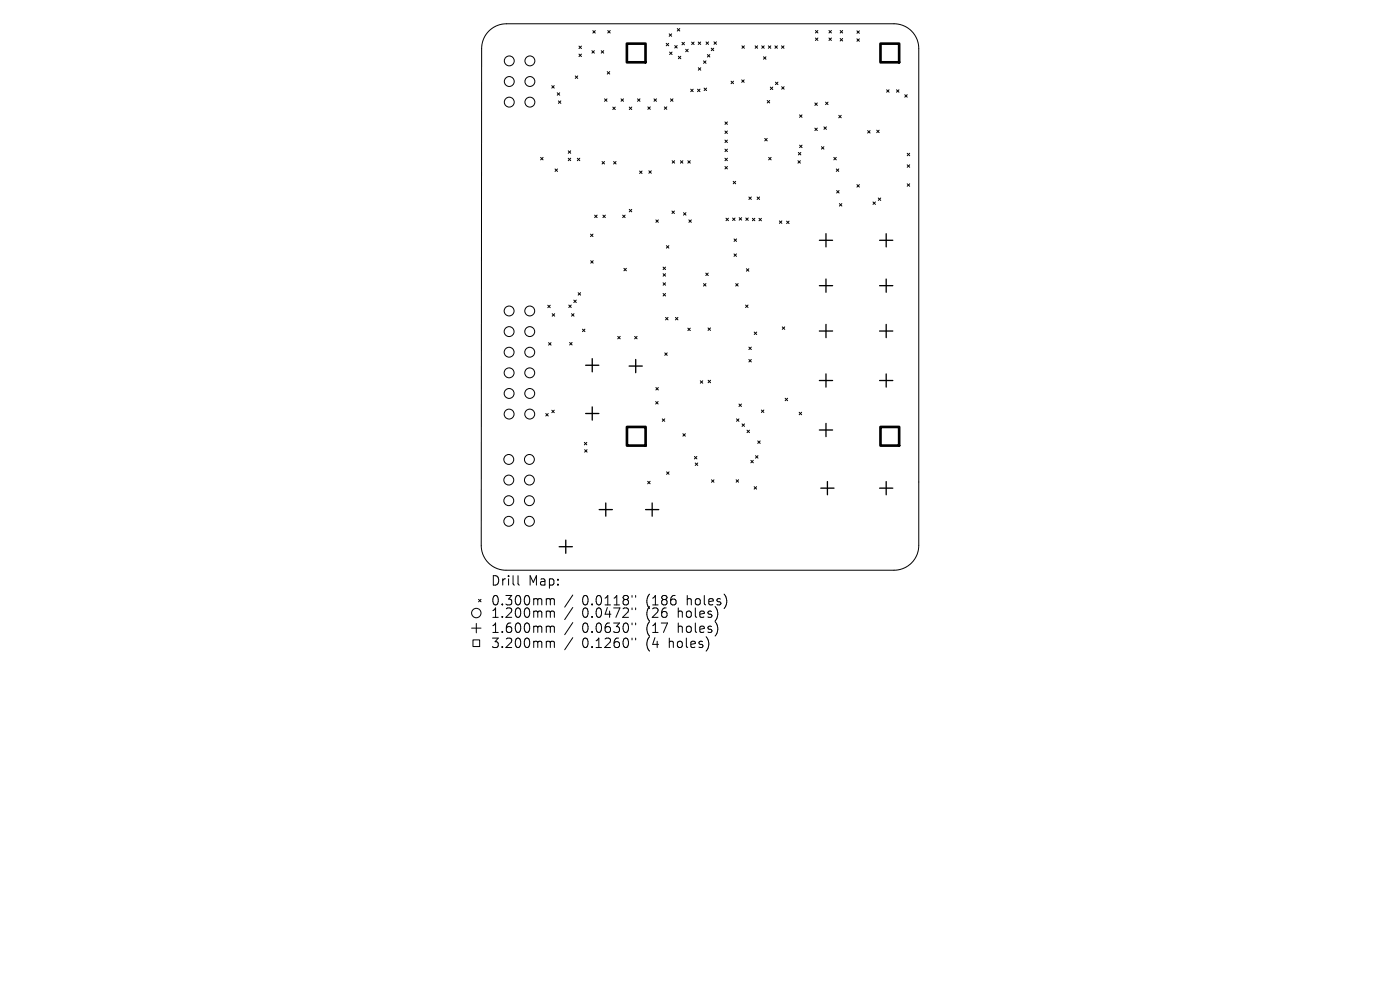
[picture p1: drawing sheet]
<svg xmlns="http://www.w3.org/2000/svg" width="297mm" height="210mm" viewBox="0 0 297 210" stroke-linecap="round" stroke-linejoin="round" font-family="sans-serif">
<defs><g id="words">
<g font-size="2.8">
<text x="104" y="124.5">Drill</text>
<text x="112.1" y="124.5">Map:</text>
<text x="104" y="128.7">0.300mm</text>
<text x="104" y="131.3">1.200mm</text>
<text x="123.5" y="128.7">0.0118&quot;</text>
<text x="123.5" y="131.3">0.0472&quot;</text>
<text x="137.2" y="128.7">(186</text>
<text x="137.2" y="131.3">(26</text>
<text x="144.1" y="131.3">holes)</text>
<text x="146" y="128.7">holes)</text>
<text x="104" y="134.5">1.600mm</text>
<text x="104" y="137.7">3.200mm</text>
<text x="123.5" y="134.5">0.0630&quot;</text>
<text x="123.5" y="137.7">0.1260&quot;</text>
<text x="137.2" y="134.5">(17</text>
<text x="137.2" y="137.7">(4</text>
<text x="142.2" y="137.7">holes)</text>
<text x="144.1" y="134.5">holes)</text>
</g>
</g></defs>
<g fill="none" stroke="#000" stroke-width=".21">
<path d="M103.7 6.6a5.2 5.2 0 0 1 3.7-1.6h82.3a5.2 5.2 0 0 1 5.2 5.3v105.4a5.2 5.2 0 0 1-5.2 5.3h-82.4a5.2 5.2 0 0 1-5.2-5.3l.1-105.4a5.2 5.2 0 0 1 1.5-3.7zM117.1 18.2l.5 .5M117.6 18.2l-.5 .5M118.2 19.7l.5 .5M118.7 19.7l-.5 .5M122 16.1l.6 .5M122.6 16.1l-.6 .5M122.8 9.8l.5 .5M122.8 11.5l.5 .5M123.3 9.8l-.5 .5M123.3 11.5l-.5 .5M125.6 10.7l.5 .6"/>
<path d="M125.8 6.5l.5 .5M126.1 10.7l-.5 .6M126.3 6.5l-.5 .5M127.5 10.7l.6 .6M128.1 10.7l-.6 .6M128.8 15.2l.6 .5M128.9 6.5l.6 .5M129.4 15.2l-.6 .5M129.5 6.5l-.6 .5M141.3 9.2l.6 .5M141.9 9.2l-.6 .5M142 7.2l.5 .5"/>
<path d="M142.1 11l.5 .6M142.5 7.2l-.5 .5M142.6 11l-.5 .6M143.1 9.7l.6 .5M143.7 9.7l-.6 .5M143.7 6.1l.5 .5M143.9 11.9l.5 .6M144.2 6.1l-.5 .5M144.4 11.9l-.5 .6M144.7 9l.5 .5M145.2 9l-.5 .5M145.5 10.5l.5 .5"/>
<path d="M146 10.5l-.5 .5M146.5 18.9l.6 .5M146.7 8.9l.6 .6M147.1 18.9l-.6 .5M147.3 8.9l-.6 .6M148 18.9l.5 .5M148.1 8.9l.5 .5M148.1 14.4l.6 .5M148.5 18.9l-.5 .5M148.6 8.9l-.5 .5M148.7 14.4l-.6 .5M149.3 12.9l.5 .5"/>
<path d="M149.4 18.7l.5 .5M149.8 12.9l-.5 .5M149.8 8.9l.5 .5M149.9 18.7l-.5 .5M150.1 11.6l.5 .5M150.3 8.9l-.5 .5M150.6 11.6l-.5 .5M150.9 10.2l.5 .5M151.4 10.2l-.5 .5M151.5 8.9l.5 .5M152 8.9l-.5 .5M155.1 17.2l.5 .5"/>
<path d="M155.6 17.2l-.5 .5M157.3 16.9l.6 .6M157.4 9.7l.5 .5M157.9 16.9l-.6 .6M157.9 9.7l-.5 .5M160.2 9.7l.5 .5M160.7 9.7l-.5 .5M161.6 9.7l.5 .5M162 12l.5 .6M162.1 9.7l-.5 .5M162.5 12l-.5 .6M163 9.7l.5 .5"/>
<path d="M163.4 18.5l.5 .5M163.5 9.7l-.5 .5M163.9 18.5l-.5 .5M164.4 9.7l.5 .5M164.5 17.4l.5 .5M164.9 9.7l-.5 .5M165 17.4l-.5 .5M165.8 9.7l.5 .5M165.8 18.4l.5 .5M166.3 9.7l-.5 .5M166.3 18.4l-.5 .5M173 6.5l.5 .5"/>
<path d="M173 8.1l.5 .5M173.5 6.5l-.5 .5M173.5 8.1l-.5 .5M175.9 6.5l.5 .5M175.9 8.1l.5 .5M176.4 6.5l-.5 .5M176.4 8.1l-.5 .5M178.2 6.5l.6 .5M178.2 8.2l.6 .5M178.8 6.5l-.6 .5M178.8 8.2l-.6 .5M181.8 6.5l.5 .6"/>
<path d="M181.8 8.2l.5 .6M182.3 6.5l-.5 .6M182.3 8.2l-.5 .6M188.1 19l.5 .6M188.6 19l-.5 .6M190.2 19l.5 .6M190.7 19l-.5 .6M114.7 33.4l.5 .5M115.2 33.4l-.5 .5M117.8 35.8l.5 .6M118.3 35.8l-.5 .6M118.5 21.4l.5 .5"/>
<path d="M119 21.4l-.5 .5M120.5 32l.6 .5M120.5 33.6l.6 .5M121.1 32l-.6 .5M121.1 33.6l-.6 .5M122.5 33.6l.5 .5M123 33.6l-.5 .5M127.7 34.3l.5 .5M128.2 34.3l-.5 .5M128.2 21l.6 .5M128.8 21l-.6 .5M130 22.7l.5 .5"/>
<path d="M130.2 34.3l.5 .5M130.5 22.7l-.5 .5M130.7 34.3l-.5 .5M131.7 21l.6 .5M132.3 21l-.6 .5M133.5 22.7l.5 .5M134 22.7l-.5 .5M135.2 21l.6 .5M135.7 36.3l.5 .5M135.8 21l-.6 .5M136.2 36.3l-.5 .5M137.4 22.7l.6 .5"/>
<path d="M137.7 36.2l.5 .6M138 22.7l-.6 .5M138.2 36.2l-.5 .6M138.7 21l.6 .5M139.3 21l-.6 .5M140.9 22.7l.6 .5M141.5 22.7l-.6 .5M142.2 21l.6 .5M142.6 34.1l.5 .5M142.8 21l-.6 .5M143.1 34.1l-.5 .5M144.3 34.1l.6 .5"/>
<path d="M144.9 34.1l-.6 .5M145.9 34.1l.5 .5M146.4 34.1l-.5 .5M153.8 25.9l.5 .5M153.8 27.8l.5 .5M153.8 29.7l.5 .5M153.8 31.6l.5 .6M153.8 33.6l.5 .5M153.8 35.3l.5 .5M154.3 33.6l-.5 .5M154.3 25.9l-.5 .5M154.3 27.8l-.5 .5"/>
<path d="M154.3 29.7l-.5 .5M154.3 31.6l-.5 .6M154.3 35.3l-.5 .5M155.5 38.5l.6 .5M156.1 38.5l-.6 .5M162.2 29.4l.6 .5M162.8 29.4l-.6 .5M162.8 21.3l.5 .5M163.1 33.4l.5 .5M163.3 21.3l-.5 .5M163.6 33.4l-.5 .5M169.3 34.1l.5 .5"/>
<path d="M169.4 32.3l.5 .6M169.6 24.4l.5 .5M169.6 30.8l.6 .5M169.8 34.1l-.5 .5M169.9 32.3l-.5 .6M170.1 24.4l-.5 .5M170.2 30.8l-.6 .5M172.9 21.8l.5 .6M172.9 27.2l.5 .5M173.4 21.8l-.5 .6M173.4 27.2l-.5 .5M174.3 31.1l.5 .5"/>
<path d="M174.8 31.1l-.5 .5M174.8 26.9l.5 .5M175.1 21.7l.6 .5M175.3 26.9l-.5 .5M175.7 21.7l-.6 .5M176.9 33.4l.5 .5M177.4 33.4l-.5 .5M177.4 35.8l.5 .6M177.9 35.8l-.5 .6M177.9 24.5l.6 .5M178.5 24.5l-.6 .5M181.8 39.2l.5 .5"/>
<path d="M182.3 39.2l-.5 .5M184.1 27.7l.5 .5M184.6 27.7l-.5 .5M186 27.6l.5 .5M186.5 27.6l-.5 .5M191.9 20.1l.6 .5M192.5 39l.5 .5M192.5 20.1l-.6 .5M192.5 32.5l.5 .5M192.5 35l.5 .5M193 32.5l-.5 .5M193 35l-.5 .5"/>
<path d="M193 39l-.5 .5M125.3 49.7l.5 .5M125.3 55.3l.5 .5M125.8 49.7l-.5 .5M125.8 55.3l-.5 .5M126.1 45.6l.6 .6M126.7 45.6l-.6 .6M127.9 45.6l.5 .6M128.4 45.6l-.5 .6M132.1 45.6l.5 .6M132.4 56.9l.5 .5M132.6 45.6l-.5 .6"/>
<path d="M132.9 56.9l-.5 .5M133.5 44.4l.5 .5M134 44.4l-.5 .5M139.1 46.6l.6 .6M139.7 46.6l-.6 .6M140.7 56.7l.5 .5M140.7 58.1l.5 .5M140.7 60l.5 .5M141.2 56.7l-.5 .5M141.2 58.1l-.5 .5M141.2 60l-.5 .5M141.4 52.1l.5 .5"/>
<path d="M141.9 52.1l-.5 .5M142.6 44.8l.5 .5M143.1 44.8l-.5 .5M145 45.1l.5 .5M145.5 45.1l-.5 .5M146.1 46.6l.6 .6M146.7 46.6l-.6 .6M149.7 57.9l.6 .6M150.3 57.9l-.6 .6M154 46.3l.5 .5M154.5 46.3l-.5 .5M155.4 46.2l.5 .6"/>
<path d="M155.7 53.9l.5 .5M155.7 50.7l.6 .5M155.9 46.2l-.5 .6M156.2 53.9l-.5 .5M156.3 50.7l-.6 .5M156.8 46.2l.5 .5M157.3 46.2l-.5 .5M158.2 46.2l.5 .6M158.3 57l.6 .5M158.7 46.2l-.5 .6M158.9 41.8l.5 .5M158.9 57l-.6 .5"/>
<path d="M159.4 41.8l-.5 .5M159.6 46.3l.5 .5M160.1 46.3l-.5 .5M160.6 41.8l.5 .5M161 46.3l.5 .5M161.1 41.8l-.5 .5M161.5 46.3l-.5 .5M165.3 46.9l.6 .5M165.9 46.9l-.6 .5M166.9 46.9l.5 .5M167.4 46.9l-.5 .5M177.5 40.4l.5 .5"/>
<path d="M178 40.4l-.5 .5M178.1 43.2l.5 .5M178.6 43.2l-.5 .5M185.2 42.8l.5 .6M185.7 42.8l-.5 .6M186.3 42l.5 .5M186.8 42l-.5 .5M116.2 64.7l.5 .6M116.4 72.7l.5 .5M116.7 64.7l-.5 .6M116.9 72.7l-.5 .5M117.1 66.5l.6 .6"/>
<path d="M117.7 66.5l-.6 .6M120.7 64.7l.5 .5M120.8 72.7l.6 .5M121.2 64.7l-.5 .5M121.2 66.5l.6 .6M121.4 72.7l-.6 .5M121.7 63.7l.6 .5M121.8 66.5l-.6 .6M122.3 63.7l-.6 .5M122.6 62.1l.6 .5M123.2 62.1l-.6 .5M123.6 69.8l.5 .6"/>
<path d="M124.1 69.8l-.5 .6M131 71.4l.6 .5M131.6 71.4l-.6 .5M134.6 71.4l.6 .5M135.2 71.4l-.6 .5M140.7 62.3l.5 .5M141 74.9l.5 .5M141.2 62.3l-.5 .5M141.2 67.3l.5 .6M141.5 74.9l-.5 .5M141.7 67.3l-.5 .6M143.3 67.3l.5 .6"/>
<path d="M143.8 67.3l-.5 .6M145.9 69.6l.5 .5M146.4 69.6l-.5 .5M149.2 60.2l.6 .5M149.8 60.2l-.6 .5M150.2 69.6l.5 .5M150.7 69.6l-.5 .5M156.1 60.2l.5 .5M156.6 60.2l-.5 .5M158.2 64.7l.5 .5M158.7 64.7l-.5 .5M158.9 73.6l.5 .6"/>
<path d="M158.9 76.3l.5 .5M159.4 73.6l-.5 .6M159.4 76.3l-.5 .5M160 70.4l.5 .6M160.5 70.4l-.5 .6M166 69.3l.5 .6M166.5 69.3l-.5 .6M115.8 87.7l.5 .5M116.3 87.7l-.5 .5M117.1 87l.5 .5M117.6 87l-.5 .5M124 93.8l.5 .6"/>
<path d="M124 95.4l.5 .5M124.5 93.8l-.5 .6M124.5 95.4l-.5 .5M139.1 85.2l.5 .5M139.1 82.2l.6 .5M139.6 85.2l-.5 .5M139.7 82.2l-.6 .5M140.5 88.9l.5 .5M141 88.9l-.5 .5M144.9 92l.5 .5M145.4 92l-.5 .5M147.3 96.8l.5 .6"/>
<path d="M147.5 98.2l.5 .5M147.8 96.8l-.5 .6M148 98.2l-.5 .5M148.6 80.8l.5 .5M149.1 80.8l-.5 .5M150.2 80.7l.5 .5M150.7 80.7l-.5 .5M156.2 88.9l.6 .5M156.8 88.9l-.6 .5M156.8 85.7l.5 .5M157.3 85.7l-.5 .5M157.4 89.9l.5 .5"/>
<path d="M157.9 89.9l-.5 .5M158.5 91.3l.5 .5M159 91.3l-.5 .5M159.3 97.7l.5 .5M159.8 97.7l-.5 .5M160.3 96.7l.5 .5M160.7 93.5l.6 .6M160.8 96.7l-.5 .5M161.3 93.5l-.6 .6M161.5 87l.5 .5M162 87l-.5 .5M166.6 84.5l.5 .5"/>
<path d="M167.1 84.5l-.5 .5M169.5 87.5l.6 .5M170.1 87.5l-.6 .5M137.4 102.1l.5 .5M137.9 102.1l-.5 .5M141.4 100.1l.5 .5M141.9 100.1l-.5 .5M150.9 101.8l.6 .5M151.5 101.8l-.6 .5M156.2 101.8l.5 .5M156.7 101.8l-.5 .5M160 103.2l.5 .6"/>
<path d="M160.5 103.2l-.5 .6M100 133.2h2M100.3 135.7h1.5v1.5h-1.5zM101 132.2v2M101.5 127.1l.5 .6M102 127.1l-.5 .6M109.9 122.1v1.7l.3 .3M116.2 127l.5 .1v.2M116.2 129.6h.3l.2 .3M116.2 132.8h.3l.2 .3M116.2 136l.5 .1v.2M116.7 127.3l.3-.3 .5 .1 .1 1.2"/>
<path d="M116.7 127.3v1M116.7 129.9v1.1M116.7 133.1v1.1M116.7 136.3v1.1M116.7 129.9l.3-.3 .5 .1 .1 1.3M116.7 133.1l.3-.3 .5 .1 .1 1.3M116.7 136.3l.3-.3 .5 .1 .1 1.3M121.5 126.2l-1.7 2.6M121.5 128.9l-1.7 2.5M121.5 132.1l-1.7 2.5M121.5 135.3l-1.7 2.5M134.1 126.3v.4"/>
<path d="M134.1 129v.3M134.1 132.2v.3M134.1 135.4v.3M134.8 126.3v.4M134.8 129v.3M134.8 132.2v.3M134.8 135.4v.3"/>
<circle cx="108" cy="12.9" r="1.05"/>
<circle cx="108" cy="17.3" r="1.05"/>
<circle cx="112.4" cy="12.9" r="1.05"/>
<circle cx="112.4" cy="17.3" r="1.05"/>
<circle cx="108" cy="21.7" r="1.05"/>
<circle cx="112.4" cy="21.7" r="1.05"/>
<circle cx="108" cy="74.7" r="1.05"/>
<circle cx="108" cy="66" r="1.05"/>
<circle cx="108" cy="79.1" r="1.05"/>
<circle cx="108" cy="70.3" r="1.05"/>
<circle cx="112.4" cy="74.7" r="1.05"/>
<circle cx="112.4" cy="66" r="1.05"/>
<circle cx="112.4" cy="79.1" r="1.05"/>
<circle cx="112.4" cy="70.3" r="1.05"/>
<circle cx="107.9" cy="97.5" r="1.05"/>
<circle cx="108" cy="87.8" r="1.05"/>
<circle cx="108" cy="83.5" r="1.05"/>
<circle cx="112.3" cy="97.5" r="1.05"/>
<circle cx="112.4" cy="87.8" r="1.05"/>
<circle cx="112.4" cy="83.5" r="1.05"/>
<circle cx="107.9" cy="110.6" r="1.05"/>
<circle cx="107.9" cy="101.8" r="1.05"/>
<circle cx="107.9" cy="106.2" r="1.05"/>
<circle cx="112.3" cy="110.6" r="1.05"/>
<circle cx="112.3" cy="101.8" r="1.05"/>
<circle cx="112.3" cy="106.2" r="1.05"/>
<circle cx="101" cy="130" r="1"/>
</g>
<g fill="none" stroke="#000" stroke-width=".28">
<path d="M173.8 51h2.8M175.2 49.6v2.8M175.2 59.2v2.8M186.6 51h2.8M188 49.6v2.8M188 59.2v2.8M124.2 77.5h2.8M125.6 76.1v2.8M133.5 77.7h2.8M134.9 76.3v2.8M173.8 60.6h2.8M173.8 70.2h2.8"/>
<path d="M175.2 68.8v2.8M175.2 79.3v2.8M186.6 60.6h2.8M186.6 70.2h2.8M188 68.8v2.8M188 79.3v2.8M124.2 87.7h2.8M125.6 86.3v2.8M173.8 80.7h2.8M173.8 91.2h2.8M175.2 89.8v2.8M186.6 80.7h2.8"/>
<path d="M118.6 116h2.8M120 114.6v2.8M127.1 108.1h2.8M128.5 106.7v2.8M137 108.1h2.8M138.4 106.7v2.8M174.1 103.6h2.8M175.5 102.2v2.8M186.6 103.6h2.8M188 102.2v2.8"/>
</g>
<path d="M133 9.3h3.9v3.9h-3.9zM186.8 9.3h3.9v3.9h-3.9zM133 90.6h4v3.9h-4zM186.8 90.6h3.9v3.9h-3.9z" fill="none" stroke="#000" stroke-width=".56"/>
<use href="#words"/>
</svg>
